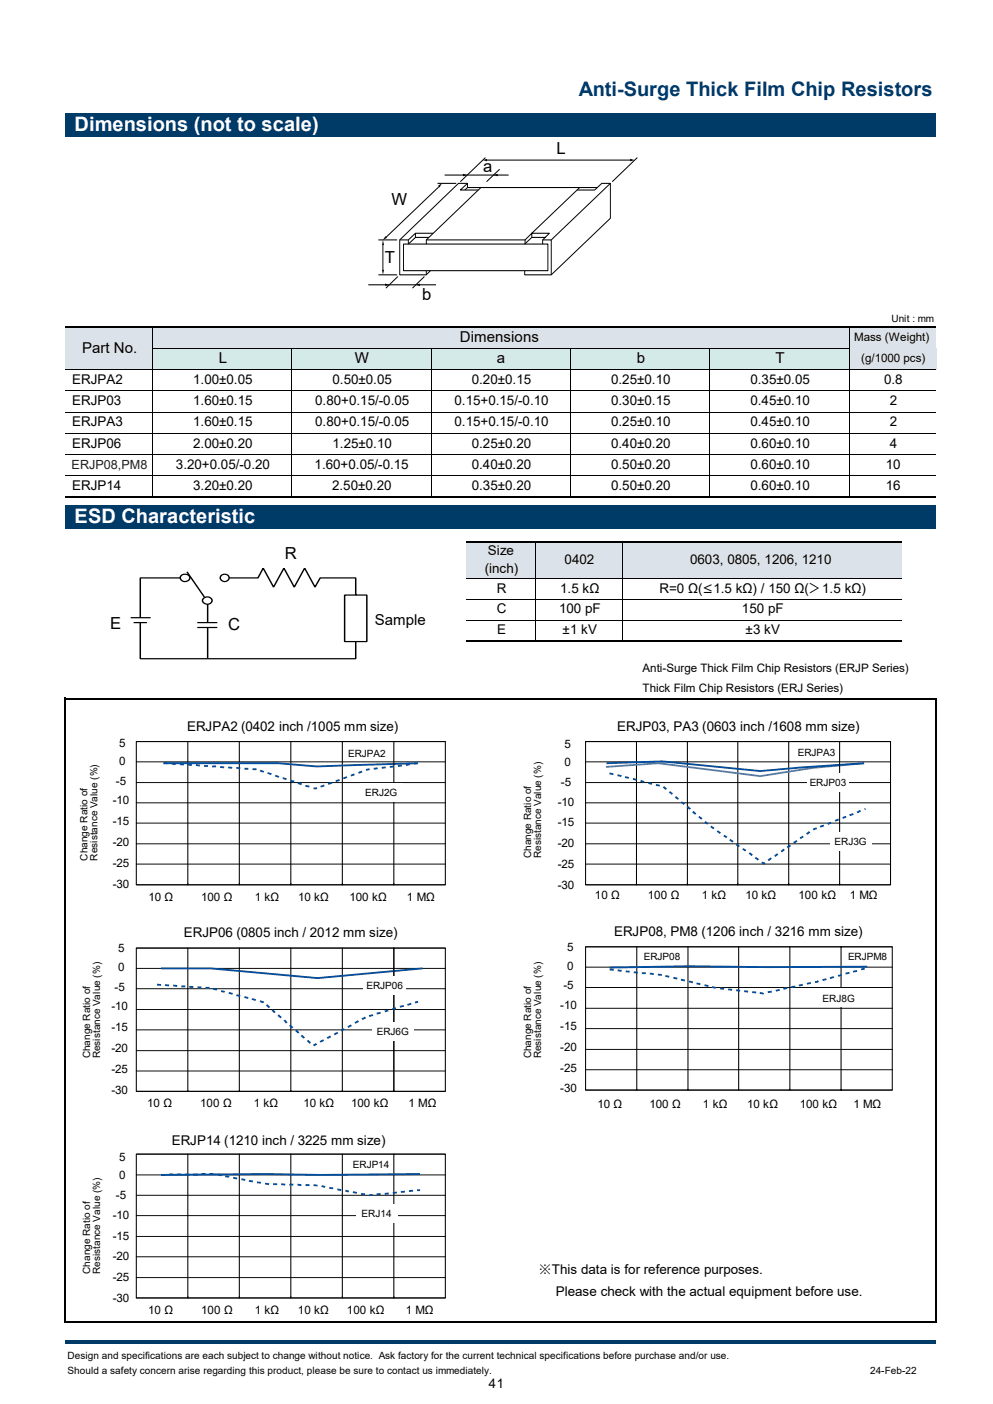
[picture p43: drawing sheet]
<svg xmlns="http://www.w3.org/2000/svg" width="210mm" height="297mm" viewBox="0 0 210 297" stroke-linecap="round" stroke-linejoin="round" font-family="sans-serif">
<defs><g id="words">
<text font-size="4.2" fill="#003b68" x="122.4" y="20.4">Anti-Surge Thick Film Chip Resistors</text>
<g font-size="4.2" fill="#fff">
<text x="15.8" y="27.8">Dimensions (not to scale)</text>
<text x="15.8" y="110.7">ESD Characteristic</text>
<text x="25.7" y="164.9">サ</text>
<text x="29.3" y="164.8">RCE</text>
<text x="29.3" y="169.3">1.10±1ｋV</text>
<text x="29.3" y="173.7">R15±3ｋV</text>
</g>
<g font-size="3.5">
<text x="117.7" y="32.7">L</text>
<text x="102.2" y="36.4">a</text>
<text x="82.8" y="43.5">W</text>
<text x="81.4" y="55.7">T</text>
<text x="89.3" y="63.5">b</text>
<text x="60.2" y="118.3">R</text>
<text x="23.3" y="133.1">E</text>
<text x="48.3" y="133.3">C</text>
</g>
<g font-size="3.2">
<text x="17.4" y="74.6">Part No.</text>
<text x="46.3" y="76.9">L</text>
<text x="75" y="76.9">W</text>
<text x="97.3" y="72.4">Dimensions</text>
<text x="105.1" y="76.9">a</text>
<text x="134.7" y="76.9">b</text>
<text x="164" y="76.9">T</text>
<text x="79.3" y="132.2">Sample</text>
</g>
<g font-size="2.8">
<text x="15.2" y="81.2">ERJPA2</text>
<text x="40.9" y="81.2">1.00±0.05</text>
<text x="70.3" y="81.2">0.50±0.05</text>
<text x="99.8" y="81.2">0.20±0.15</text>
<text x="129.2" y="81.2">0.25±0.10</text>
<text x="158.7" y="81.2">0.35±0.05</text>
<text x="187" y="81.2">0.8</text>
<text x="15.2" y="85.7">ERJP03</text>
<text x="40.9" y="85.7">1.60±0.15</text>
<text x="66.7" y="85.7">0.80+0.15/-0.05</text>
<text x="96.1" y="85.7">0.15+0.15/-0.10</text>
<text x="129.2" y="85.7">0.30±0.15</text>
<text x="158.7" y="85.7">0.45±0.10</text>
<text x="188.2" y="85.7">2</text>
<text x="15.2" y="94.7">ERJP06</text>
<text x="15.2" y="90.2">ERJPA3</text>
<text x="40.9" y="94.7">2.00±0.20</text>
<text x="40.9" y="90.2">1.60±0.15</text>
<text x="66.7" y="90.2">0.80+0.15/-0.05</text>
<text x="70.3" y="94.7">1.25±0.10</text>
<text x="96.1" y="90.2">0.15+0.15/-0.10</text>
<text x="99.8" y="94.7">0.25±0.20</text>
<text x="129.2" y="94.7">0.40±0.20</text>
<text x="129.2" y="90.2">0.25±0.10</text>
<text x="158.7" y="94.7">0.60±0.10</text>
<text x="158.7" y="90.2">0.45±0.10</text>
<text x="188.2" y="94.7">4</text>
<text x="188.2" y="90.2">2</text>
<text x="37.2" y="99.2">3.20+0.05/-0.20</text>
<text x="66.5" y="99.2">1.60+0.05/-0.15</text>
<text x="99.8" y="99.2">0.40±0.20</text>
<text x="129.2" y="99.2">0.50±0.20</text>
<text x="158.7" y="99.2">0.60±0.10</text>
<text x="187.4" y="99.2">10</text>
<text x="15.2" y="103.7">ERJP14</text>
<text x="40.9" y="103.7">3.20±0.20</text>
<text x="70.2" y="103.7">2.50±0.20</text>
<text x="99.8" y="103.7">0.35±0.20</text>
<text x="129.2" y="103.7">0.50±0.20</text>
<text x="158.7" y="103.7">0.60±0.10</text>
<text x="187.4" y="103.7">16</text>
<text x="103.2" y="117.3">Size</text>
<text x="119.4" y="119.3">0402</text>
<text x="146" y="119.3">0603, 0805, 1206, 1210</text>
<text x="102.5" y="121.2">(inch)</text>
<text x="105.1" y="125.3">R</text>
<text x="118.5" y="125.3">1.5 kΩ</text>
<text x="139.5" y="125.5">R=0 Ω(≤1.5 kΩ) / 150 Ω(＞1.5 kΩ)</text>
<text x="105.1" y="129.8">C</text>
<text x="118.2" y="129.8">100 pF</text>
<text x="156.9" y="129.8">150 pF</text>
<text x="105.1" y="134.2">E</text>
<text x="119" y="134.2">±1 kV</text>
<text x="157.7" y="134.2">±3 kV</text>
<text x="39.6" y="154.6">ERJPA2 (0402 inch /1005 mm size)</text>
<text x="130.5" y="154.6">ERJP03, PA3 (0603 inch /1608 mm size)</text>
<text x="129.9" y="197.9">ERJP08, PM8 (1206 inch / 3216 mm size)</text>
<text x="38.9" y="198.3">ERJP06 (0805 inch / 2012 mm size)</text>
<text x="36.3" y="242.2">ERJP14 (1210 inch / 3225 mm size)</text>
<text x="113.9" y="269.6">※This data is for reference purposes.</text>
<text x="117.6" y="274.1">Please check with the actual equipment before use.</text>
<text x="103.3" y="293.5">41</text>
</g>
<text font-size="2.7" fill="#231f20" x="15.2" y="99.1">ERJP08,PM8</text>
<g font-size="2.5">
<text x="180.7" y="72.2">Mass (Weight)</text>
<text x="182.2" y="76.7">(g/1000 pcs)</text>
<text x="135.9" y="142.1">Anti-Surge Thick Film Chip Resistors (ERJP Series)</text>
<text x="135.9" y="146.5">Thick Film Chip Resistors (ERJ Series)</text>
<text x="25.2" y="157.9">5</text>
<text x="25.2" y="161.9">0</text>
<text x="119.4" y="158.2">5</text>
<text x="24.5" y="166">-5</text>
<text x="118.6" y="166.3">-5</text>
<text x="119.4" y="162.1">0</text>
<text x="23.8" y="170.2">-10</text>
<text x="118" y="170.4">-10</text>
<text x="23.8" y="174.6">-15</text>
<text x="23.8" y="179">-20</text>
<text x="118" y="174.8">-15</text>
<text x="118" y="179.2">-20</text>
<text x="23.8" y="183.4">-25</text>
<text x="118" y="183.6">-25</text>
<text x="23.8" y="187.8">-30</text>
<text x="31.4" y="190.5">10 Ω</text>
<text x="42.5" y="190.5">100 Ω</text>
<text x="53.9" y="190.5">1 kΩ</text>
<text x="63" y="190.5">10 kΩ</text>
<text x="73.9" y="190.5">100 kΩ</text>
<text x="86.1" y="190.5">1 MΩ</text>
<text x="118" y="188">-30</text>
<text x="125.8" y="190.2">10 Ω</text>
<text x="137" y="190.2">100 Ω</text>
<text x="148.4" y="190.2">1 kΩ</text>
<text x="157.7" y="190.2">10 kΩ</text>
<text x="168.9" y="190.2">100 kΩ</text>
<text x="179.7" y="190.2">1 MΩ</text>
<text x="25" y="201.5">5</text>
<text x="119.9" y="201.3">5</text>
<text x="24.2" y="209.6">-5</text>
<text x="25" y="205.4">0</text>
<text x="119.2" y="209.3">-5</text>
<text x="119.9" y="205.2">0</text>
<text x="23.6" y="213.7">-10</text>
<text x="118.5" y="213.5">-10</text>
<text x="23.6" y="218.1">-15</text>
<text x="118.5" y="217.9">-15</text>
<text x="23.6" y="222.5">-20</text>
<text x="23.6" y="226.9">-25</text>
<text x="118.5" y="222.3">-20</text>
<text x="118.5" y="226.7">-25</text>
<text x="23.6" y="231.3">-30</text>
<text x="118.5" y="231.1">-30</text>
<text x="31.1" y="234.1">10 Ω</text>
<text x="42.3" y="234.1">100 Ω</text>
<text x="53.7" y="234.1">1 kΩ</text>
<text x="64.2" y="234.1">10 kΩ</text>
<text x="74.3" y="234.1">100 kΩ</text>
<text x="86.4" y="234.1">1 MΩ</text>
<text x="126.4" y="234.4">10 Ω</text>
<text x="137.3" y="234.4">100 Ω</text>
<text x="148.7" y="234.4">1 kΩ</text>
<text x="158" y="234.4">10 kΩ</text>
<text x="169.1" y="234.5">100 kΩ</text>
<text x="180.5" y="234.4">1 MΩ</text>
<text x="25.2" y="245.5">5</text>
<text x="25.2" y="249.5">0</text>
<text x="23.8" y="257.8">-10</text>
<text x="24.5" y="253.6">-5</text>
<text x="23.8" y="262.2">-15</text>
<text x="23.8" y="266.7">-20</text>
<text x="23.8" y="271.1">-25</text>
<text x="23.8" y="275.5">-30</text>
<text x="31.3" y="278">10 Ω</text>
<text x="42.6" y="278">100 Ω</text>
<text x="53.9" y="278">1 kΩ</text>
<text x="63" y="278">10 kΩ</text>
<text x="73.4" y="278">100 kΩ</text>
<text x="85.8" y="278">1 MΩ</text>
</g>
<g font-size="2.1">
<text x="188.6" y="68">Unit : mm</text>
<text x="73.6" y="160.1">ERJPA2</text>
<text x="168.7" y="159.9">ERJPA3</text>
<text x="171.2" y="166.2">ERJP03</text>
<text x="77.2" y="168.4">ERJ2G</text>
<text x="176.5" y="178.7">ERJ3G</text>
<text x="18.5" y="182" transform="rotate(-90 18.5 182)">Change Ratio of</text>
<text x="20.6" y="182" transform="rotate(-90 20.6 182)">Resistance Value (%)</text>
<text x="112.4" y="181.6" transform="rotate(-90 112.4 181.6)">Change Ratio of</text>
<text x="114.5" y="181.6" transform="rotate(-90 114.5 181.6)">Resistance Value (%)</text>
<text x="136.2" y="203.1">ERJP08</text>
<text x="179.4" y="203.1">ERJPM8</text>
<text x="77.5" y="209.2">ERJP06</text>
<text x="174" y="211.9">ERJ8G</text>
<text x="79.7" y="219">ERJ6G</text>
<text x="19.1" y="223.9" transform="rotate(-90 19.1 223.9)">Change Ratio of</text>
<text x="21.2" y="223.9" transform="rotate(-90 21.2 223.9)">Resistance Value (%)</text>
<text x="112.3" y="223.9" transform="rotate(-90 112.3 223.9)">Change Ratio of</text>
<text x="114.4" y="223.9" transform="rotate(-90 114.4 223.9)">Resistance Value (%)</text>
<text x="74.6" y="247">ERJP14</text>
<text x="76.5" y="257.5">ERJ14</text>
<text x="19.1" y="269.5" transform="rotate(-90 19.1 269.5)">Change Ratio of</text>
<text x="21.2" y="269.5" transform="rotate(-90 21.2 269.5)">Resistance Value (%)</text>
<text x="14.3" y="287.5">Design and specifications are each subject to change without notice. Ask factory for the current technical specifications before purchase and/or use.</text>
<text x="14.3" y="290.7">Should a safety concern arise regarding this product, please be sure to contact us immediately.</text>
<text x="184" y="290.7">24-Feb-22</text>
</g>
</g></defs>
<path d="M13.8 24h184.2v4.9h-184.2z" fill="#003b68"/>
<path d="M13.8 69.2h184.2v4.5h-184.2z" fill="#dbe2e9"/>
<path d="M13.8 73.7h18.5v4.5h-18.5z" fill-rule="evenodd" fill="#dbe2e9"/>
<path d="M32.3 73.7h147.3v4.5h-147.3z" fill-rule="evenodd" fill="#d4eae9"/>
<path d="M179.6 73.7h18.4v4.5h-18.4z" fill="#dbe2e9"/>
<path d="M13.8 106.8h184.2v5h-184.2z" fill="#003b68"/>
<g fill="#dbe2e9">
<path d="M98.6 114.6h92.1v3.9h-92.1z" fill-rule="evenodd"/>
<path d="M98.6 118.4h92.1v4h-92.1z" fill-rule="evenodd"/>
</g>
<g fill="none" stroke="#000" stroke-width=".21">
<path d="M13.8 78.2h184.2M32.3 69.4v35.5M32.3 73.7h147.3M61.7 73.7v31.2M91.2 73.7v31.2M120.7 73.7v31.2M150.1 73.7v31.2M179.6 69.4v35.5M13.8 82.7h184.2M13.8 87.2h184.2M13.8 91.7h184.2M13.8 96.2h184.2"/>
<path d="M13.8 100.6h184.2M113.3 114.7v20.7M131.7 114.7v20.7M98.6 122.4h92.1M98.6 126.8h92.1M98.6 131.2h92.1"/>
</g>
<path d="M13.8 69.2h184.2M13.8 105.1h184.2M98.6 114.6h92.1M98.6 135.6h92.1M13.8 147.6v132.3M14 147.8h184.2M198 148v131.9M14 279.7h184.2" fill="none" stroke="#000" stroke-width=".34"/>
<path d="M13.8 283.5h184.2v.7h-184.2z" fill-rule="evenodd" fill="#003b68"/>
<g fill="#fff">
<path d="M29.7 150.7h64.4v6.8h-64.4z" fill-rule="evenodd"/>
<path d="M28.4 194.3h66.1v6.7h-66.1z" fill-rule="evenodd"/>
<path d="M33.8 238.3h66.1v6.8h-66.1z" fill-rule="evenodd"/>
<path d="M124 150.7h64.3v6.8h-64.3z" fill-rule="evenodd"/>
<path d="M123.6 194h65.1v6.7h-65.1z" fill-rule="evenodd"/>
</g>
<g fill="none" stroke="#000" stroke-width=".21">
<path d="M28.8 156.9h65.4M28.8 156.9h65.4v30.3h-65.4zM39.7 156.9v30.3M50.6 156.9v30.3M61.5 156.9v30.3M72.4 156.9v30.3M83.3 156.9v30.3M123.8 156.9h64.5v30.3h-64.5zM123.8 156.9h64.5M134.6 156.9v30.3M145.4 156.9v30.3M156 156.9v30.3"/>
<path d="M166.8 156.9v30.3M177.6 156.9v30.3M28.8 174.1h65.4M28.8 169.8h65.4M28.8 165.6h65.4M28.8 161.2h65.4M28.8 178.5h65.4M123.8 178.5h64.5M123.8 174.1h64.5M123.8 169.8h64.5M123.8 165.6h64.5M123.8 161.2h64.5"/>
<path d="M28.8 187.2h65.4M28.8 182.8h65.4M123.8 187.2h64.5M123.8 182.8h64.5M28.8 200.6h65.4v30.3h-65.4zM28.8 217.9h65.4M28.8 200.6h65.4M28.8 213.6h65.4M28.8 209.2h65.4M28.8 204.9h65.4M39.7 200.6v30.3M50.6 200.6v30.3"/>
<path d="M61.5 200.6v30.3M72.4 200.6v30.3M83.3 200.6v30.3M123.8 200.3h64.9v30.3h-64.9zM123.8 200.3h64.9M123.8 217.6h64.9M123.8 213.3h64.9M123.8 208.9h64.9M123.8 204.6h64.9M134.7 200.3v30.3M145.5 200.3v30.3M156.2 200.3v30.3"/>
<path d="M167.1 200.3v30.3M177.9 200.3v30.3M28.8 230.9h65.4M28.8 226.6h65.4M28.8 222.3h65.4M123.8 230.6h64.9M123.8 226.3h64.9M123.8 222h64.9M28.8 244.1h65.4M28.8 257.2h65.4M28.8 252.9h65.4M28.8 248.6h65.4"/>
<path d="M28.8 244.1h65.4v30.5h-65.4zM39.7 244.1v30.5M50.6 244.1v30.5M61.5 244.1v30.5M72.4 244.1v30.5M83.3 244.1v30.5M28.8 274.6h65.4M28.8 270.3h65.4M28.8 265.9h65.4M28.8 261.6h65.4"/>
</g>
<path d="M34.6 161.5h24.2l8.2 .6 21.4-.6M128.3 161.5l11.8-.4 20.7 2 8.9-.8 13-.8M34.1 204.9h10.4l22.7 2 22.2-2M183.4 204.5l-21 .1-16.9-.2-16.6 .3M88.8 248.4l-21.1 .2-11.4-.2-22.2 .2" fill="none" stroke="#004ea2" stroke-width=".41"/>
<g fill="none" stroke="#004ea2" stroke-width=".41" stroke-dasharray=".8 .8" stroke-linecap="butt">
<path d="M34.6 161.5h.9M36.3 161.6l.9 .1M38 161.7l.9 .1M39.7 161.8h.9M41.4 161.8l.9 .1M43.1 162h.9M44.8 162.1h.9M46.6 162.2l.8 .1M48.3 162.3l.8 .1M50 162.4l.8 .1M51.7 162.6h.8M53.4 162.7h.8"/>
<path d="M55 163l.8 .3M56.6 163.5l.9 .3M58.2 164.1l.9 .3M59.8 164.6l.9 .3M61.4 165.2l.9 .2M63 165.6l.9 .3M64.6 166.2l.9 .2M66.3 166.7h.8M67.8 166.4l.9-.3M69.4 165.8l.9-.2M71 165.3l.9-.3M72.6 164.7l.8-.3"/>
<path d="M74.2 164.1l.8-.3M75.8 163.5l.8-.3M77.4 162.9l.8-.2M79 162.6l.9-.1M80.7 162.4l.9-.1M82.4 162.2l.9-.1M84.1 162l.9-.1M85.9 161.8l.8-.1M87.6 161.6l.7-.1M128.9 163.6l.9 .2M130.6 164l.8 .2M132.2 164.4l.8 .2"/>
<path d="M133.9 164.8l.7 .2M135.5 165.2l.8 .3M137.1 165.6l.8 .2M138.7 166l.9 .2M140.3 166.4l.6 .6M141.6 167.5l.6 .5M142.8 168.6l.7 .5M144.1 169.6l.6 .5M145.4 170.6l.6 .6M146.5 171.7l.7 .6M147.8 172.8l.6 .4M149.1 173.8l.6 .5"/>
<path d="M150.3 174.8l.7 .5M151.7 175.8l.6 .5M153.1 176.8l.6 .3M154.4 177.6l.7 .5M155.7 178.6l.7 .5M157.1 179.6l.6 .4M166.5 179.3l.7-.5M167.9 178.3l.7-.5M169.2 177.3l.7-.4M170.6 176.5l.6-.5M172 175.5l.7-.3M173.5 174.9l.8-.3"/>
<path d="M175 174.3l.8-.3M176.6 173.6l.8-.3M178.2 173.1l.7-.3M179.7 172.5l.8-.3M181.3 171.9l.7-.4M182.9 171.2l.2-.1M158.5 180.5l.6 .4M159.7 181.4l.8 .5M161.1 182.4l.4 .3 .3-.2M162.5 182l.6-.5M163.9 181.1l.6-.4M165.2 180.2l.7-.5"/>
<path d="M33.2 208.3l.9 .1M34.9 208.4l.9 .1M36.6 208.5l.9 .1M38.3 208.7h.9M40 208.8h.9M41.8 208.9h.8M43.5 209h.8M45.1 209.2l.8 .2M46.8 209.7l.7 .1M48.4 210l.8 .2M50 210.5l.8 .2M51.7 210.9l.8 .2"/>
<path d="M53.3 211.3l.8 .3M55 211.8l.7 .3M56.4 212.6l.6 .6M57.6 213.7l.6 .5M58.8 214.7l.7 .6M60.1 215.8l.6 .6M61.3 216.9l.6 .6M62.6 218l.6 .5M63.8 219l.6 .6M69.2 219.6l.7-.4M70.7 218.8l.7-.3M72.2 218.1l.6-.4"/>
<path d="M73.6 217.3l.7-.4M75.1 216.4l.7-.4M76.6 215.6l.7-.4M78.1 214.9l.8-.2M79.7 214.4l.8-.2M81.4 214l.7-.2M83 213.5l.7-.2M84.6 213l.8-.2M86.2 212.6l.8-.3M87.8 212.1l.6-.2M128.9 205.1l.9 .1M130.6 205.3l.9 .1"/>
<path d="M132.3 205.5l.9 .1M134 205.7l.9 .1M135.7 205.9h.9M137.4 206l.9 .1M139.1 206.2l.9 .1M140.7 206.5l.9 .1M142.4 206.8l.9 .2M144 207.2l.9 .2M145.7 207.6l.9 .2M147.3 208l.9 .2M149 208.4l.9 .2M150.6 208.8l.8 .2"/>
<path d="M152.3 209.1l.8 .1M154 209.3l.8 .1M155.7 209.5l.8 .1M157.4 209.7l.8 .1M159.1 209.9l.8 .1M160.7 210.1h.8M162.4 209.9l.8-.1M164.1 209.6l.8-.2M165.7 209.2l.8-.2M167.4 208.8l.8-.1M169 208.5l.8-.2M170.7 208.1l.8-.2"/>
<path d="M172.4 207.7h.4l.3-.2M174 207.3l.8-.2M175.5 206.9l.9-.3M177.2 206.5l.8-.2M178.8 206l.9-.2M180.4 205.6l.9-.2M182.1 205.1l.8-.2M65 220.1l.7 .6M66.3 221.2l.7-.4M67.7 220.4l.8-.4M34.1 248.6h.8M35.8 248.5h.8"/>
<path d="M37.5 248.5h.8M39.2 248.5h.8M40.9 248.5h.9M42.6 248.4h.9M44.3 248.4h.9M46 248.5l.9 .1M47.6 248.8l.9 .1M49.3 249.1l.9 .2M51 249.4l.9 .2M52.6 249.8l.9 .1M54.4 250.1l.8 .1M56.1 250.4l.8 .1"/>
<path d="M57.8 250.5h.8M59.5 250.5l.8 .1M61.2 250.6h.8M62.9 250.6l.9 .1M64.6 250.7h.9M66.3 250.7l.9 .1M68 250.9l.8 .2M69.6 251.3l.9 .1M71.3 251.6l.9 .2M73 251.9l.8 .2M74.6 252.2l.9 .2M76.4 252.6l.8 .1"/>
<path d="M78.1 252.9l.7-.1M79.7 252.7l.8-.1M81.4 252.6l.8-.1M83.1 252.4l.8-.1M84.8 252.2l.8-.1M86.5 252l.9-.1M88.2 251.8h.6"/>
</g>
<path d="M182.7 161.5l-10.7 .9-11.2 1.8-21.5-2.7-11.1 .7" fill="none" stroke="#5878bb" stroke-width=".41"/>
<g fill="#fff">
<path d="M170.8 163.5h8.7v3.9h-8.7z" fill-rule="evenodd"/>
<path d="M175.6 176h8.7v3.8h-8.7z" fill-rule="evenodd"/>
<path d="M23.2 154.5h4.8v5.1h-4.8z" fill-rule="evenodd"/>
<path d="M23.2 158.4h4.8v5.1h-4.8z" fill-rule="evenodd"/>
<path d="M23.2 162.5h4.8v5.2h-4.8z" fill-rule="evenodd"/>
<path d="M23.2 166.7h4.8v5.1h-4.8z" fill-rule="evenodd"/>
<path d="M23.2 171.1h4.8v5.1h-4.8z" fill-rule="evenodd"/>
<path d="M23.2 175.5h4.8v5.1h-4.8z" fill-rule="evenodd"/>
<path d="M23.2 179.9h4.8v5.1h-4.8z" fill-rule="evenodd"/>
<path d="M23.2 184.3h4.8v5.2h-4.8z" fill-rule="evenodd"/>
<path d="M22.9 198h4.8v5.1h-4.8z" fill-rule="evenodd"/>
<path d="M22.9 201.9h4.8v5.2h-4.8z" fill-rule="evenodd"/>
<path d="M22.9 206.1h4.8v5.1h-4.8z" fill-rule="evenodd"/>
<path d="M22.9 210.2h4.8v5.2h-4.8z" fill-rule="evenodd"/>
<path d="M22.9 214.6h4.8v5.2h-4.8z" fill-rule="evenodd"/>
<path d="M22.9 219h4.8v5.2h-4.8z" fill-rule="evenodd"/>
<path d="M22.9 223.4h4.8v5.2h-4.8z" fill-rule="evenodd"/>
<path d="M22.9 227.9h4.8v5.1h-4.8z" fill-rule="evenodd"/>
<path d="M23.2 242.1h4.8v5.1h-4.8z" fill-rule="evenodd"/>
<path d="M23.2 246h4.8v5.1h-4.8z" fill-rule="evenodd"/>
<path d="M23.2 250.2h4.8v5.1h-4.8z" fill-rule="evenodd"/>
<path d="M23.2 254.3h4.8v5.2h-4.8z" fill-rule="evenodd"/>
<path d="M23.2 258.7h4.8v5.2h-4.8z" fill-rule="evenodd"/>
<path d="M23.2 263.2h4.8v5.1h-4.8z" fill-rule="evenodd"/>
<path d="M23.2 267.6h4.8v5.1h-4.8z" fill-rule="evenodd"/>
<path d="M23.2 272h4.8v5.1h-4.8z" fill-rule="evenodd"/>
<path d="M117.3 154.7h4.8v5.2h-4.8z" fill-rule="evenodd"/>
<path d="M117.3 158.6h4.8v5.2h-4.8z" fill-rule="evenodd"/>
<path d="M117.3 162.8h4.8v5.1h-4.8z" fill-rule="evenodd"/>
<path d="M117.3 167h4.8v5.1h-4.8z" fill-rule="evenodd"/>
<path d="M117.3 171.4h4.8v5.1h-4.8z" fill-rule="evenodd"/>
<path d="M117.3 175.8h4.8v5.1h-4.8z" fill-rule="evenodd"/>
<path d="M117.3 180.2h4.8v5.1h-4.8z" fill-rule="evenodd"/>
<path d="M117.3 184.6h4.8v5.1h-4.8z" fill-rule="evenodd"/>
<path d="M117.9 197.8h4.7v5.1h-4.7z" fill-rule="evenodd"/>
<path d="M117.9 201.7h4.7v5.1h-4.7z" fill-rule="evenodd"/>
<path d="M117.9 205.8h4.7v5.2h-4.7z" fill-rule="evenodd"/>
<path d="M117.9 210h4.7v5.1h-4.7z" fill-rule="evenodd"/>
<path d="M117.9 214.4h4.7v5.1h-4.7z" fill-rule="evenodd"/>
<path d="M117.9 218.8h4.7v5.1h-4.7z" fill-rule="evenodd"/>
<path d="M117.9 223.2h4.7v5.2h-4.7z" fill-rule="evenodd"/>
<path d="M117.9 227.6h4.7v5.2h-4.7z" fill-rule="evenodd"/>
<path d="M76.2 165.7h8.9v3.9h-8.9z" fill-rule="evenodd"/>
<path d="M76.9 206.5h9v3.8h-9z" fill-rule="evenodd"/>
<path d="M78.8 216.2h8.7v3.9h-8.7z" fill-rule="evenodd"/>
<path d="M172.9 209.2h9.1v3.8h-9.1z" fill-rule="evenodd"/>
<path d="M75.3 254.8h8.7v3.9h-8.7z" fill-rule="evenodd"/>
</g>
<g fill="none" stroke="#000" stroke-width=".21">
<path d="M92.5 38.8h4M92.9 39.4l-11.3 10.8M94 37h13.6M98.9 39.7h2.8M98.9 38.8l-1.5 1.4h3.8M102.7 33.3l-5.3 5.1M102.7 33.9h30.9M105.7 35.8l-2.8 2.6M122.5 39.7h3.8M129.1 38.8l-12.5 12M134.8 33.3l-5.3 5.1M80 50.8h4"/>
<path d="M80 58.1h4M81 51.6v5.7M84.1 58.5l-2.5 2.5M86.4 50.8v.8h3.8M87.9 49.3v.9M89.8 58.5l-2.6 2.5M90.2 57.3h20.8M90.7 50.2h-2.8l-1.5 1.4h-1.1v5.7h4.9v.8M91.6 49.3h-3.7l-1.5 1.5h-1.9M98.3 40.2l.6-.5v-.9h-1.9l-12.5 12v7.3h5.7l.8-.8M111 51.6h3.8M111.1 50.8v.8"/>
<path d="M114.8 50.8h1.8v7.3M115.3 50.2h-2.8v-.9l9.5-9.1h3.8l1.5-1.4h1.8v7.4l-12.5 11.9h-5.6v-.8h4.9v-5.7h-1.1v-.8l1.4-1.5h-3.7l-1.4 1.5h-20.9M122 40.2l.6-.5h-20.9l-11.5 11.1v.8h20.8l1.5-1.4M77.9 60.3h14.3"/>
</g>
<path d="M92.7 39.2l.8-.4-.6 .9zM97.9 36.8l.9 .2-.9 .3zM102.1 33.9l.9-.3v.5zM104.4 37l.9-.2v.5zM133.3 33.6l.9 .3-.9 .2zM81 50.8l.2 1h-.4zM80.8 57.1h.4l-.2 1zM81.5 60l.8 .3-.8 .2zM81.5 50l.4 .3-.9 .5zM87.9 60.3l.9-.3v.5z" fill="#000"/>
<g fill="none" stroke="#000" stroke-width=".28">
<path d="M27.6 130.7h4.3M28.3 131.7h2.8M29.7 131.7v7.7h45.5v-3.7M38.1 122.3h-8.4v8.4M38.4 121.7a1.11 1.11 0 0 1 1.8 .6 1.05 1.05 0 0 1-1.1 .7 1.05 1.05 0 0 1-1-.7zM39.5 121l3.8 5.4M41.7 131.7h4.3M41.7 132.7h4.3M43.1 126.5a.97 .97 0 0 1 1.2-.2 .97 .97 0 0 1 .5 1 1.09 1.09 0 0 1-1.1 .5 1.09 1.09 0 0 1-.9-.8zM43.9 127.8v3.9M43.9 132.7v6.5M46.9 121.7a.85 .85 0 0 1 1.2-.1 .85 .85 0 0 1 .1 1.2 .85 .85 0 0 1-1.2 .1 .85 .85 0 0 1-.1-1.2z"/>
<path d="M48.5 122.3h6.1l1.1-2.1 2.2 4 2.1-4 2.2 4 2.2-4 2.2 4 1.1-1.9h7.5v3.6M72.9 125.9h4.7v9.8h-4.7z"/>
</g>
<use href="#words"/>
</svg>
